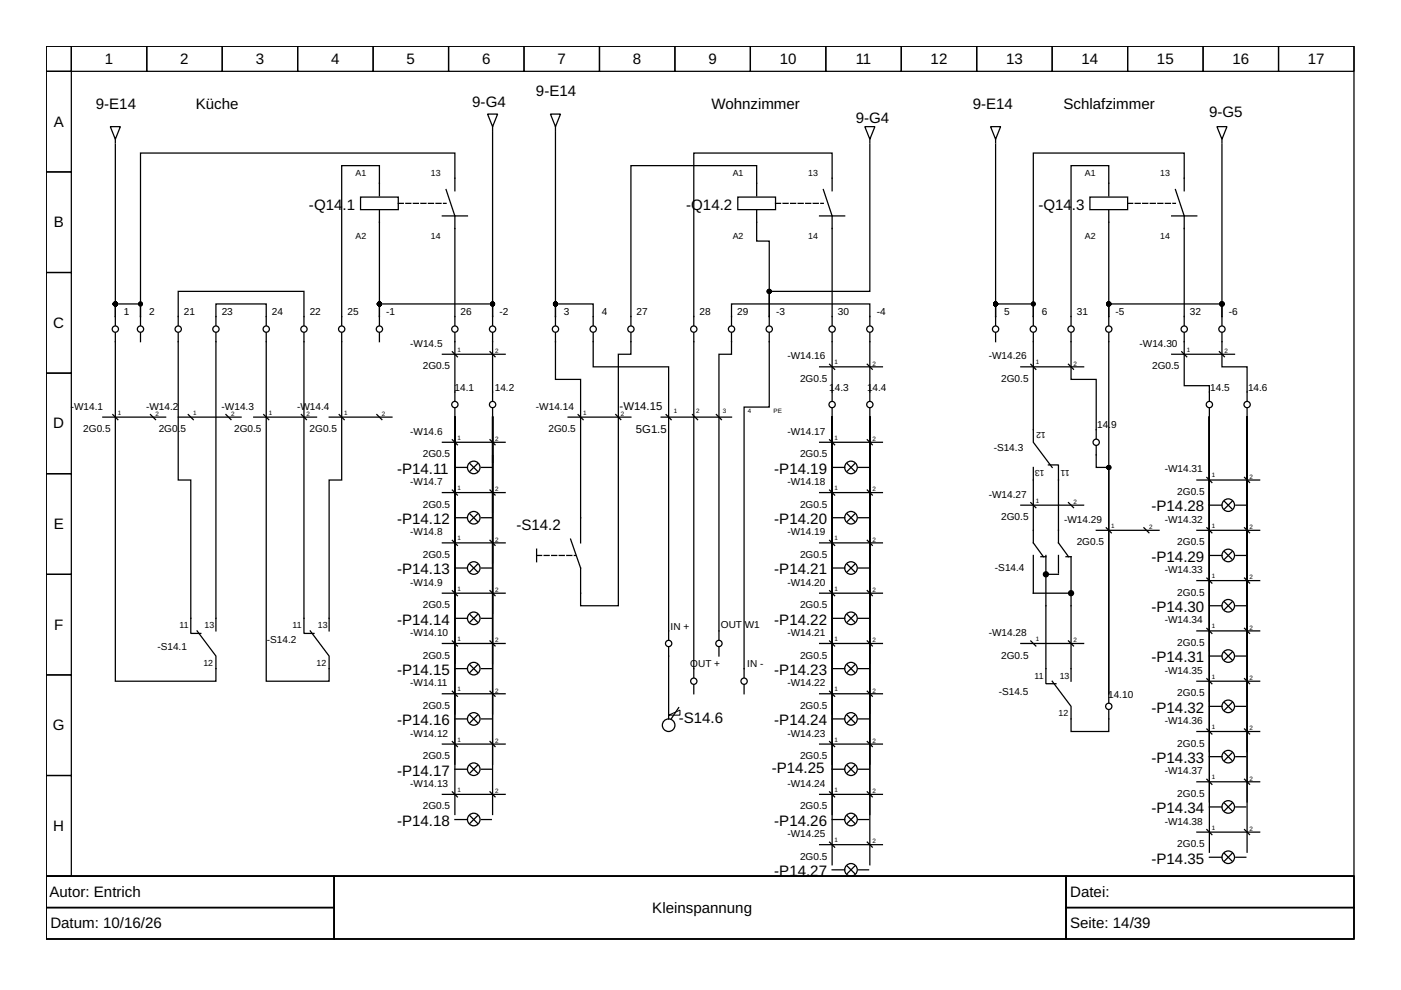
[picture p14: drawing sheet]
<svg xmlns="http://www.w3.org/2000/svg" width="297mm" height="210mm" viewBox="0 0 297 210" stroke-linecap="round" stroke-linejoin="round" font-family="sans-serif">
<defs><g id="words">
<g font-size="3.2">
<text x="22.2" y="13.5">1</text>
<text x="38.2" y="13.5">2</text>
<text x="54.2" y="13.5">3</text>
<text x="70.2" y="13.5">4</text>
<text x="86.2" y="13.5">5</text>
<text x="102.2" y="13.5">6</text>
<text x="118.2" y="13.5">7</text>
<text x="134.2" y="13.5">8</text>
<text x="150.2" y="13.5">9</text>
<text x="165.3" y="13.5">10</text>
<text x="181.4" y="13.5">11</text>
<text x="197.3" y="13.5">12</text>
<text x="213.3" y="13.5">13</text>
<text x="229.3" y="13.5">14</text>
<text x="245.3" y="13.5">15</text>
<text x="261.3" y="13.5">16</text>
<text x="277.3" y="13.5">17</text>
<text x="20.3" y="23.1">9-E14</text>
<text x="41.5" y="23.1">Küche</text>
<text x="100.1" y="22.6">9-G4</text>
<text x="113.6" y="20.5">9-E14</text>
<text x="150.8" y="23.1">Wohnzimmer</text>
<text x="206.2" y="23.1">9-E14</text>
<text x="225.5" y="23.1">Schlafzimmer</text>
<text x="11.4" y="26.9">A</text>
<text x="181.4" y="26.1">9-G4</text>
<text x="256.4" y="24.7">9-G5</text>
<text x="65.5" y="44.4">-Q14</text>
<text x="72.6" y="44.4">.1</text>
<text x="145.5" y="44.4">-Q14.2</text>
<text x="220.2" y="44.4">-Q14</text>
<text x="227.3" y="44.4">.3</text>
<text x="11.4" y="48.2">B</text>
<text x="11.3" y="69.5">C</text>
<text x="11.3" y="90.8">D</text>
<text x="84.2" y="100.4">-P14.11</text>
<text x="164.2" y="100.4">-P14.19</text>
<text x="11.4" y="112.2">E</text>
<text x="84.2" y="111.1">-P14.12</text>
<text x="109.5" y="112.4">-S14.2</text>
<text x="164.2" y="111.1">-P14.20</text>
<text x="244.1" y="108.4">-P14.28</text>
<text x="244.1" y="119.1">-P14.29</text>
<text x="84.2" y="121.8">-P14.13</text>
<text x="164.2" y="121.8">-P14.21</text>
<text x="244.1" y="129.8">-P14.30</text>
<text x="11.5" y="133.5">F</text>
<text x="84.2" y="132.4">-P14.14</text>
<text x="164.2" y="132.4">-P14.22</text>
<text x="84.2" y="143.1">-P14.15</text>
<text x="164.2" y="143.1">-P14.23</text>
<text x="244.1" y="140.4">-P14.31</text>
<text x="11.2" y="154.8">G</text>
<text x="84.2" y="153.8">-P14.16</text>
<text x="143.9" y="153.2">-S14.6</text>
<text x="164.2" y="153.8">-P14.24</text>
<text x="244.1" y="151.1">-P14.32</text>
<text x="244.1" y="161.8">-P14.33</text>
<text x="84.2" y="164.4">-P14.17</text>
<text x="163.6" y="163.9">-P14.25</text>
<text x="244.1" y="172.4">-P14.34</text>
<text x="11.3" y="176.2">H</text>
<text x="84.2" y="175.1">-P14.18</text>
<text x="164.2" y="175.1">-P14.26</text>
<text x="164.2" y="185.8">-P14.27</text>
<text x="244.1" y="183.1">-P14.35</text>
<text x="10.5" y="190.2">Autor: Entrich</text>
<text x="226.9" y="190.2">Datei:</text>
<text x="10.7" y="196.8">Datum: 10/16/26</text>
<text x="138.3" y="193.5">Kleinspannung</text>
<text x="226.9" y="196.8">Seite: 14/39</text>
</g>
<g font-size="2.4">
<text x="131.4" y="87">-W14.15</text>
<text x="134.8" y="91.9">5G1.5</text>
</g>
<g font-size="2.1">
<text x="26.3" y="66.8">1</text>
<text x="31.6" y="66.8">2</text>
<text x="39" y="66.8">21</text>
<text x="47" y="66.8">23</text>
<text x="57.7" y="66.8">24</text>
<text x="65.7" y="66.8">22</text>
<text x="73.7" y="66.8">25</text>
<text x="81.9" y="66.8">-1</text>
<text x="97.7" y="66.8">26</text>
<text x="105.9" y="66.8">-2</text>
<text x="119.6" y="66.8">3</text>
<text x="127.6" y="66.8">4</text>
<text x="135" y="66.8">27</text>
<text x="148.3" y="66.8">28</text>
<text x="156.3" y="66.8">29</text>
<text x="164.5" y="66.8">-3</text>
<text x="177.6" y="66.8">30</text>
<text x="185.9" y="66.8">-4</text>
<text x="212.9" y="66.8">5</text>
<text x="220.9" y="66.8">6</text>
<text x="228.3" y="66.8">31</text>
<text x="236.5" y="66.8">-5</text>
<text x="252.3" y="66.8">32</text>
<text x="260.5" y="66.8">-6</text>
<text x="87" y="73.5">-W14.5</text>
<text x="167" y="76.2">-W14.16</text>
<text x="209.6" y="76.2">-W14.26</text>
<text x="241.6" y="73.5">-W14.30</text>
<text x="89.6" y="78.3">2G0.5</text>
<text x="96.4" y="82.8">14.1</text>
<text x="104.9" y="82.8">14.2</text>
<text x="169.6" y="81">2G0.5</text>
<text x="175.8" y="82.8">1</text>
<text x="177" y="82.8">4.3</text>
<text x="183.8" y="82.8">1</text>
<text x="185" y="82.8">4.4</text>
<text x="212.3" y="81">2G0.5</text>
<text x="244.3" y="78.3">2G0.5</text>
<text x="256.6" y="82.8">14.5</text>
<text x="264.6" y="82.8">14.6</text>
<text x="15" y="86.8">-</text>
<text x="15.7" y="86.8">W14.1</text>
<text x="31" y="86.8">-W14.2</text>
<text x="47" y="86.8">-W14.3</text>
<text x="63" y="86.8">-W14.4</text>
<text x="113.6" y="86.8">-W14.14</text>
<text x="17.7" y="91.6">2G0.5</text>
<text x="33.7" y="91.6">2G0.</text>
<text x="38.3" y="91.6">5</text>
<text x="49.6" y="91.6">2G0.5</text>
<text x="65.6" y="91.6">2G0.5</text>
<text x="87" y="92.2">-W14.6</text>
<text x="116.3" y="91.6">2G0.5</text>
<text x="167" y="92.2">-W14.17</text>
<text x="210.7" y="95.6">-S14.3</text>
<text x="232.6" y="90.8">14.</text>
<text x="235.6" y="90.8">9</text>
<text x="89.6" y="97">2G0.5</text>
<text x="169.6" y="97">2G0.5</text>
<text x="246.9" y="100.2">-W14.31</text>
<text x="87" y="102.8">-W14.7</text>
<text x="89.6" y="107.6">2G0.5</text>
<text x="167" y="102.8">-W14.18</text>
<text x="169.6" y="107.6">2G0.5</text>
<text x="209.6" y="105.5">-W14.27</text>
<text x="249.6" y="105">2G0.5</text>
<text x="87" y="113.5">-W14.8</text>
<text x="167" y="113.5">-W14.19</text>
<text x="212.3" y="110.3">2G0.5</text>
<text x="225.6" y="110.8">-W14.29</text>
<text x="246.9" y="110.8">-W14.32</text>
<text x="89.6" y="118.3">2G0.5</text>
<text x="169.6" y="118.3">2G0.5</text>
<text x="228.3" y="115.6">2G0.5</text>
<text x="249.6" y="115.6">2G0.5</text>
<text x="87" y="124.2">-W14.9</text>
<text x="167" y="124.2">-W14.20</text>
<text x="211" y="121">-S14.4</text>
<text x="246.9" y="121.5">-W14.33</text>
<text x="89.6" y="129">2G0.5</text>
<text x="169.6" y="129">2G0.5</text>
<text x="249.6" y="126.3">2G0.5</text>
<text x="33.4" y="137.8">-S14.1</text>
<text x="56.6" y="136.4">-S14.2</text>
<text x="87" y="134.8">-W14.10</text>
<text x="142.2" y="133.5">IN +</text>
<text x="152.8" y="133.2">OUT</text>
<text x="157.9" y="133.2">W1</text>
<text x="167" y="134.8">-W14.21</text>
<text x="209.6" y="134.8">-W14.28</text>
<text x="246.9" y="132.2">-W14.34</text>
<text x="249.6" y="137">2G0.5</text>
<text x="89.6" y="139.6">2G0.5</text>
<text x="146.3" y="141.5">OUT +</text>
<text x="158.4" y="141.5">IN -</text>
<text x="169.6" y="139.6">2G0.5</text>
<text x="212.3" y="139.6">2G0.5</text>
<text x="246.9" y="142.8">-W14.35</text>
<text x="87" y="145.5">-W14.11</text>
<text x="167" y="145.5">-W14.22</text>
<text x="211.8" y="147.4">-S14.5</text>
<text x="234.9" y="148">14.10</text>
<text x="249.6" y="147.6">2G0.5</text>
<text x="89.6" y="150.3">2G0.5</text>
<text x="169.6" y="150.3">2G0.5</text>
<text x="246.9" y="153.5">-W14.36</text>
<text x="87" y="156.2">-W14.12</text>
<text x="89.6" y="161">2G0.5</text>
<text x="167" y="156.2">-W14.23</text>
<text x="169.6" y="161">2G0.5</text>
<text x="249.6" y="158.3">2G0.5</text>
<text x="87" y="166.8">-W14.13</text>
<text x="167" y="166.8">-W14.24</text>
<text x="246.9" y="164.2">-W14.37</text>
<text x="89.6" y="171.6">2G0.5</text>
<text x="169.6" y="171.6">2G0.5</text>
<text x="249.6" y="169">2G0.5</text>
<text x="167" y="177.5">-W14.25</text>
<text x="246.9" y="174.8">-W14.38</text>
<text x="249.6" y="179.6">2G0.5</text>
<text x="169.6" y="182.3">2G0.5</text>
</g>
<g font-size="1.9">
<text x="75.4" y="37.3">A1</text>
<text x="91.4" y="37.3">13</text>
<text x="155.4" y="37.3">A1</text>
<text x="171.4" y="37.3">13</text>
<text x="230" y="37.3">A1</text>
<text x="246" y="37.3">13</text>
<text x="75.4" y="50.6">A2</text>
<text x="91.4" y="50.6">14</text>
<text x="155.4" y="50.6">A2</text>
<text x="171.4" y="50.6">14</text>
<text x="230" y="50.6">A2</text>
<text x="246" y="50.6">14</text>
<text x="221.7" y="91.6" transform="rotate(-180 221.7 91.6)">12</text>
<text x="221.5" y="99.6" transform="rotate(-180 221.5 99.6)">13</text>
<text x="226.8" y="99.6" transform="rotate(-180 226.8 99.6)">11</text>
<text x="38.1" y="133.2">11</text>
<text x="43.4" y="133.2">13</text>
<text x="62" y="133.2">11</text>
<text x="67.4" y="133.2">13</text>
<text x="43.1" y="141.2">12</text>
<text x="67.1" y="141.2">12</text>
<text x="219.4" y="143.9">11</text>
<text x="224.7" y="143.9">13</text>
<text x="224.4" y="151.9">12</text>
</g>
<g font-size="1.3">
<text x="97" y="74.6">1</text>
<text x="105" y="74.8">2</text>
<text x="177" y="77.2">1</text>
<text x="185" y="77.5">2</text>
<text x="219.6" y="77.2">1</text>
<text x="227.6" y="77.5">2</text>
<text x="251.6" y="74.6">1</text>
<text x="259.6" y="74.8">2</text>
<text x="25" y="87.9">1</text>
<text x="33" y="88.2">2</text>
<text x="41" y="87.9">1</text>
<text x="49" y="88.2">2</text>
<text x="57" y="87.9">1</text>
<text x="65" y="88.2">2</text>
<text x="73" y="87.9">1</text>
<text x="81" y="88.2">2</text>
<text x="123.6" y="87.9">1</text>
<text x="131.6" y="88.2">2</text>
<text x="142.8" y="87.6">1</text>
<text x="147.6" y="87.6">2</text>
<text x="153.2" y="87.6">3</text>
<text x="158.6" y="87.6">4</text>
<text x="164" y="87.6">PE</text>
<text x="97" y="93.2">1</text>
<text x="105" y="93.5">2</text>
<text x="177" y="93.2">1</text>
<text x="185" y="93.5">2</text>
<text x="256.9" y="101.2">1</text>
<text x="264.9" y="101.5">2</text>
<text x="97" y="103.9">1</text>
<text x="105" y="104.2">2</text>
<text x="177" y="103.9">1</text>
<text x="185" y="104.2">2</text>
<text x="219.6" y="106.6">1</text>
<text x="227.6" y="106.8">2</text>
<text x="235.6" y="111.9">1</text>
<text x="243.6" y="112.2">2</text>
<text x="256.9" y="111.9">1</text>
<text x="264.9" y="112.2">2</text>
<text x="97" y="114.6">1</text>
<text x="105" y="114.8">2</text>
<text x="177" y="114.6">1</text>
<text x="185" y="114.8">2</text>
<text x="97" y="125.2">1</text>
<text x="105" y="125.5">2</text>
<text x="177" y="125.2">1</text>
<text x="185" y="125.5">2</text>
<text x="256.9" y="122.6">1</text>
<text x="264.9" y="122.8">2</text>
<text x="97" y="135.9">1</text>
<text x="105" y="136.2">2</text>
<text x="177" y="135.9">1</text>
<text x="185" y="136.2">2</text>
<text x="219.6" y="135.9">1</text>
<text x="227.6" y="136.2">2</text>
<text x="256.9" y="133.2">1</text>
<text x="264.9" y="133.5">2</text>
<text x="256.9" y="143.9">1</text>
<text x="97" y="146.6">1</text>
<text x="105" y="146.8">2</text>
<text x="177" y="146.6">1</text>
<text x="185" y="146.8">2</text>
<text x="264.9" y="144.2">2</text>
<text x="256.9" y="154.6">1</text>
<text x="264.9" y="154.8">2</text>
<text x="97" y="157.2">1</text>
<text x="105" y="157.5">2</text>
<text x="177" y="157.2">1</text>
<text x="185" y="157.5">2</text>
<text x="97" y="167.9">1</text>
<text x="177" y="167.9">1</text>
<text x="256.9" y="165.2">1</text>
<text x="264.9" y="165.5">2</text>
<text x="105" y="168.2">2</text>
<text x="185" y="168.2">2</text>
<text x="177" y="178.6">1</text>
<text x="185" y="178.8">2</text>
<text x="256.9" y="175.9">1</text>
<text x="264.9" y="176.2">2</text>
</g>
</g></defs>
<g fill="none" stroke="#000" stroke-width=".27">
<path d="M9.8 9.8h277.3v176h-277.3zM9.8 9.8h5.3v5.3h-5.3zM9.8 15.1h5.3v21.4h-5.3zM15.1 9.8h16v5.3h-16zM31.1 9.8h16v5.3h-16zM47.1 9.8h16v5.3h-16zM63.1 9.8h16v5.3h-16zM79.1 9.8h16v5.3h-16zM95.1 9.8h16v5.3h-16zM111.1 9.8h16v5.3h-16zM127.1 9.8h16v5.3h-16zM143.1 9.8h16v5.3h-16z"/>
<path d="M159.1 9.8h16v5.3h-16zM175.1 9.8h16v5.3h-16zM191.1 9.8h16v5.3h-16zM207.1 9.8h16v5.3h-16zM223.1 9.8h16v5.3h-16zM239.1 9.8h16v5.3h-16zM255.1 9.8h16v5.3h-16zM271.1 9.8h16v5.3h-16zM9.8 36.5h5.3v21.3h-5.3zM23.4 26.9h2.1l-1 2.6zM24.5 29.5v.8M24.5 30.6v36.5"/>
<path d="M103.4 24.2h2.1l-1.1 2.7zM104.4 26.9v.8M104.4 27.9v39.2M116.7 24.2h2.1l-1 2.7zM117.8 26.9v.8M117.8 27.9v39.2M183.4 26.9h2.1l-1.1 2.6zM184.4 29.5v.8M184.4 30.6v31.2h-21.3v5.3M210 26.9h2.2l-1.1 2.6zM211.1 29.5v.8M211.1 30.6v36.5"/>
<path d="M258 26.9h2.1l-1 2.6zM259.1 29.5v.8M259.1 30.6v36.5M9.8 57.8h5.3v21.3h-5.3zM76.4 41.8h8v2.6h-8zM80.4 41.5v-6.4h-8v33.9M80.4 44.4v22.7M93.8 45.8h5.3M94.6 40.2l1.8 5.6v23.2M96.4 40.5v-8h-66.6v34.6M156.4 41.8h8v2.6h-8zM160.4 41.5v-6.4h-26.6v33.9"/>
<path d="M160.4 44.4v6.7h2.7v16M173.8 45.8h5.3M174.6 40.2l1.8 5.6v23.2M176.4 40.5v-8h-29.3v36.5M231.1 41.8h8v2.6h-8zM235.1 41.5v-6.4h-8v33.9M235.1 44.4v22.7M248.4 45.8h5.3M249.2 40.2l1.9 5.6v23.2M251.1 40.5v-8h-32v34.6M9.8 79.1h5.3v21.3h-5.3zM24.5 70.6v73.8h21.3v-5.3l-4-5.3"/>
<path d="M24.5 67.1v1.9M24.5 67.1v-2.7h5.3v2.7M29.8 67.1v1.9M29.8 70.6v1.8M37.8 70.6v31.2h2.7v32.5h2.1M37.8 69v-7.2h26.6v7.2M45.8 70.6v63.2M45.8 69v-4.6h10.6v4.6M56.4 70.6v73.8h13.4v-5.3l-4-5.3M64.4 70.6v63.7h2.2M72.4 70.6v31.2h-2.6v32M80.4 67.1v1.9"/>
<path d="M80.4 70.6v1.8M80.4 67.1v-2.7h24v2.7M93.8 75.1h13.3M95.9 74.6l1.1 1M96.4 70.6v14.4M103.9 74.6l1.1 1M104.4 70.6v14.4M104.4 67.1v1.9M117.8 70.6v9.8h5.3v34.7M117.8 67.1v1.9M117.8 67.1v-2.7h8v4.6M125.8 70.6v7.2h16v57.8"/>
<path d="M133.8 70.6v4.5h-2.7v53.3h-8v-8l-2.1-6.1M147.1 70.6v73M155.1 69v-4.6h29.3v4.6M155.1 70.6v4.5h-2.7v60.5M163.1 70.6v15.7h-5.3v57.3M163.1 67.1v1.9M173.8 77.8h13.3M175.9 77.2l1.1 1.1M176.4 70.6v14.4M183.9 77.2l1 1.1M184.4 70.6v14.4M211.1 67.1v1.9"/>
<path d="M211.1 70.6v1.8M211.1 67.1v-2.7h8v2.7M216.4 77.8h13.3M218.6 77.2l1 1.1M219.1 70.6v23.2l4 5.3M219.1 67.1v1.9M226.5 77.2l1.1 1.1M227.1 70.6v9.8h5.3v12.6M235.1 67.1v-2.7h24v2.7M235.1 70.6v76.5M235.1 67.1v1.9M248.4 75.1h13.3"/>
<path d="M250.5 74.6l1.1 1M251.1 70.6v11.2h5.3v3.2M258.5 74.6l1.1 1M259.1 70.6v7.2h5.3v7.2M259.1 67.1v1.9M21.8 88.4h13.3M23.9 87.9l1.1 1.1M31.9 87.9l1.1 1.1M37.8 88.4h13.3M39.9 87.9l1.1 1.1M47.9 87.9l1.1 1.1M53.8 88.4h13.3"/>
<path d="M55.9 87.9l1.1 1.1M63.9 87.9l1.1 1.1M69.8 88.4h13.3M71.9 87.9l1.1 1.1M79.9 87.9l1.1 1.1M93.8 93.8h13.3M95.9 93.2l1.1 1.1M96.4 99.1h2.7M96.4 86.6v1.8M96.4 88.4v20.3M96.4 88.4v63M96.4 88.4v31"/>
<path d="M96.4 88.4v52.3M96.4 88.4v41.6M96.4 88.4v73.6M96.4 88.4v84.3M99.6 98.3l1.6 1.6M101.2 98.3l-1.6 1.6M102 99.1h2.2M103.9 93.2l1.1 1.1M104.4 86.6v1.8M104.4 88.4v84.3M104.4 88.4v31M104.4 88.4v73.6"/>
<path d="M104.4 88.4v41.6M104.4 88.4v20.3M104.4 88.4v63M104.4 88.4v52.3M120.5 88.4h13.3M122.6 87.9l1 1.1M130.6 87.9l1 1.1M140.2 88.4h14.9M141.2 87.9l1.1 1.1M146.8 87.9l1.1 1.1M151.9 87.9l1 1.1M173.8 93.8h13.3"/>
<path d="M175.9 93.2l1.1 1.1M176.4 88.4v20.3M176.4 88.4v9.6M176.4 88.4v63M176.4 88.4v95M176.4 88.4v73.6M176.4 88.4v41.6M176.4 88.4v31M176.4 88.4v84.3M176.4 88.4v52.3M176.4 86.6v1.8M176.4 99.1h2.7"/>
<path d="M179.6 98.3l1.6 1.6M181.2 98.3l-1.6 1.6M182 99.1h2.2M183.9 93.2l1 1.1M184.4 86.6v1.8M184.4 88.4v52.3M184.4 88.4v9.6M184.4 88.4v73.6M184.4 88.4v95M184.4 88.4v84.3M184.4 88.4v31M184.4 88.4v63"/>
<path d="M184.4 88.4v20.3M184.4 88.4v41.6M219.1 99.1v16l2.1 2.9M222.3 98.6h2.1v16.5l2.1 2.9M232.4 94.6v4.5h2.7v48M256.4 86.6v1.8M256.4 88.4v28.3M256.4 88.4v92.3M256.4 88.4v81.6M256.4 88.4v39M256.4 88.4v49.6M256.4 88.4v71"/>
<path d="M256.4 88.4v60.3M256.4 88.4v17.6M264.4 86.6v1.8M264.4 88.4v17.6M264.4 88.4v92.3M264.4 88.4v81.6M264.4 88.4v49.6M264.4 88.4v28.3M264.4 88.4v39M264.4 88.4v71M264.4 88.4v60.3M9.8 100.4h5.3v21.4h-5.3z"/>
<path d="M93.8 104.4h13.3M93.8 115.1h13.3M95.9 103.9l1.1 1.1M95.9 114.6l1.1 1M96.4 109.8h2.7M99.6 109l1.6 1.6M99.6 119.6l1.6 1.6M101.2 109l-1.6 1.6M101.2 119.6l-1.6 1.6M102 109.8h2.2M103.9 114.6l1.1 1M103.9 103.9l1.1 1.1"/>
<path d="M113.8 116.4v2.7M173.8 104.4h13.3M173.8 115.1h13.3M175.9 103.9l1.1 1.1M175.9 114.6l1.1 1M176.4 109.8h2.7M179.6 109l1.6 1.6M179.6 119.6l1.6 1.6M181.2 109l-1.6 1.6M181.2 119.6l-1.6 1.6M182 109.8h2.2M183.9 103.9l1 1.1"/>
<path d="M183.9 114.6l1 1M216.4 107.1h13.3M218.6 106.6l1 1M219.1 117.8v8h8M220.7 118h1M221.7 117.8v27.2h2.2M224.4 117.8v3.7M226 118h1.1v26.4M226.5 106.6l1.1 1M232.4 112.4h13.3M234.5 111.9l1.1 1.1M242.5 111.9l1.1 1.1"/>
<path d="M253.8 101.8h13.3M253.8 112.4h13.3M255.9 101.2l1 1.1M255.9 111.9l1 1.1M256.4 107.1h2.7M256.4 117.8h2.7M259.6 106.3l1.6 1.6M259.6 117l1.6 1.6M261.2 106.3l-1.6 1.6M261.2 117l-1.6 1.6M262 107.1h2.1M262 117.8h2.1"/>
<path d="M263.9 101.2l1 1.1M263.9 111.9l1 1.1M9.8 121.8h5.3v21.3h-5.3zM93.8 136.4h13.3M93.8 125.8h13.3M95.9 135.9l1.1 1.1M95.9 125.2l1.1 1.1M96.4 120.4h2.7M96.4 131.1h2.7M99.6 130.3l1.6 1.6M101.2 130.3l-1.6 1.6M102 120.4h2.2"/>
<path d="M102 131.1h2.2M103.9 135.9l1.1 1.1M103.9 125.2l1.1 1.1M141.8 137.2v15.2M152.4 137.2v1.9M173.8 136.4h13.3M173.8 125.8h13.3M175.9 135.9l1.1 1.1M175.9 125.2l1.1 1.1M176.4 120.4h2.7M176.4 131.1h2.7M179.6 130.3l1.6 1.6"/>
<path d="M181.2 130.3l-1.6 1.6M182 120.4h2.2M182 131.1h2.2M183.9 135.9l1 1.1M183.9 125.2l1 1.1M216.4 136.4h13.3M218.6 135.9l1 1.1M221.7 121.8h2.7M226.5 135.9l1.1 1.1M253.8 133.8h13.3M253.8 123.1h13.3M255.9 133.2l1 1.1"/>
<path d="M255.9 122.6l1 1M256.4 128.4h2.7M256.4 139.1h2.7M259.6 127.6l1.6 1.6M259.6 138.3l1.6 1.6M261.2 127.6l-1.6 1.6M261.2 138.3l-1.6 1.6M262 128.4h2.1M262 139.1h2.1M263.9 133.2l1 1.1M263.9 122.6l1 1M9.8 143.1h5.3v21.3h-5.3z"/>
<path d="M93.8 147.1h13.3M93.8 157.8h13.3M95.9 146.6l1.1 1M95.9 157.2l1.1 1.1M96.4 141.8h2.7M96.4 152.4h2.7M99.6 141l1.6 1.6M99.6 151.6l1.6 1.6M101.2 141l-1.6 1.6M101.2 151.6l-1.6 1.6M102 141.8h2.2M102 152.4h2.2"/>
<path d="M103.9 146.6l1.1 1M103.9 157.2l1.1 1.1M143.9 150l-1.6 2.4M147.1 145.2v1.9M157.8 145.2v1.9M173.8 147.1h13.3M173.8 157.8h13.3M175.9 146.6l1.1 1M175.9 157.2l1.1 1.1M176.4 141.8h2.7M176.4 152.4h2.7M179.6 151.6l1.6 1.6"/>
<path d="M179.6 141l1.6 1.6M181.2 151.6l-1.6 1.6M181.2 141l-1.6 1.6M182 141.8h2.2M182 152.4h2.2M183.9 146.6l1 1M183.9 157.2l1 1.1M223.1 144.4l4 5.4v5.3h8v-4.5M235.1 147.1v1.9M253.8 144.4h13.3M253.8 155.1h13.3M255.9 143.9l1 1.1"/>
<path d="M255.9 154.6l1 1M256.4 149.8h2.7M259.6 159.6l1.6 1.6M259.6 149l1.6 1.6M261.2 159.6l-1.6 1.6M261.2 149l-1.6 1.6M262 149.8h2.1M263.9 143.9l1 1.1M263.9 154.5l1 1.1M9.8 164.4h5.3v21.4h-5.3zM93.8 168.4h13.3M95.9 167.9l1.1 1.1"/>
<path d="M96.4 173.8h2.7M96.4 163.1h2.7M99.6 173l1.6 1.6M99.6 162.3l1.6 1.6M101.2 173l-1.6 1.6M101.2 162.3l-1.6 1.6M102 173.8h2.2M102 163.1h2.2M103.9 167.9l1.1 1M173.8 168.4h13.3M173.8 179.1h13.3M175.9 178.6l1.1 1"/>
<path d="M175.9 167.9l1.1 1.1M176.4 173.8h2.7M176.4 163.1h2.7M179.6 162.3l1.6 1.6M179.6 173l1.6 1.6M181.2 162.3l-1.6 1.6M181.2 173l-1.6 1.6M182 173.8h2.2M182 163.1h2.2M183.9 178.5l1 1.1M183.9 167.9l1 1M253.8 165.8h13.3"/>
<path d="M253.8 176.4h13.3M255.9 165.2l1 1.1M255.9 175.9l1 1.1M256.4 171.1h2.7M256.4 160.4h2.7M259.6 170.3l1.6 1.6M261.2 170.3l-1.6 1.6M262 171.1h2.1M262 160.4h2.1M263.9 165.2l1 1.1M263.9 175.9l1 1M9.8 185.8h277.3v13.3h-277.3z"/>
<path d="M9.8 185.8h61v6.6h-61zM9.8 192.4h61v6.7h-61zM70.8 185.8h155.2v13.3h-155.2zM176.4 184.4h2.7M179.6 183.6l1.6 1.6M181.2 183.6l-1.6 1.6M182 184.4h2.2M226 185.8h61.1v6.6h-61.1zM226 192.4h61.1v6.7h-61.1zM256.4 181.8h2.7M259.6 181l1.6 1.6M261.2 181l-1.6 1.6"/>
<path d="M262 181.8h2.1"/>
<circle cx="24.5" cy="69.8" r=".67"/>
<circle cx="29.8" cy="69.8" r=".67"/>
<circle cx="37.8" cy="69.8" r=".67"/>
<circle cx="45.8" cy="69.8" r=".67"/>
<circle cx="56.4" cy="69.8" r=".67"/>
<circle cx="64.4" cy="69.8" r=".67"/>
<circle cx="72.4" cy="69.8" r=".67"/>
<circle cx="80.4" cy="69.8" r=".67"/>
<circle cx="96.4" cy="69.8" r=".67"/>
<circle cx="104.4" cy="69.8" r=".67"/>
<circle cx="117.8" cy="69.8" r=".67"/>
<circle cx="125.8" cy="69.8" r=".67"/>
<circle cx="133.8" cy="69.8" r=".67"/>
<circle cx="147.1" cy="69.8" r=".67"/>
<circle cx="155.1" cy="69.8" r=".67"/>
<circle cx="163.1" cy="69.8" r=".67"/>
<circle cx="176.4" cy="69.8" r=".67"/>
<circle cx="184.4" cy="69.8" r=".67"/>
<circle cx="211.1" cy="69.8" r=".67"/>
<circle cx="219.1" cy="69.8" r=".67"/>
<circle cx="227.1" cy="69.8" r=".67"/>
<circle cx="235.1" cy="69.8" r=".67"/>
<circle cx="251.1" cy="69.8" r=".67"/>
<circle cx="259.1" cy="69.8" r=".67"/>
<circle cx="96.4" cy="85.8" r=".67"/>
<circle cx="100.4" cy="99.1" r="1.33"/>
<circle cx="104.4" cy="85.8" r=".67"/>
<circle cx="176.4" cy="85.8" r=".67"/>
<circle cx="180.4" cy="99.1" r="1.33"/>
<circle cx="184.4" cy="85.8" r=".67"/>
<circle cx="232.4" cy="93.8" r=".67"/>
<circle cx="256.4" cy="85.8" r=".67"/>
<circle cx="264.4" cy="85.8" r=".67"/>
<circle cx="100.4" cy="109.8" r="1.33"/>
<circle cx="180.4" cy="109.8" r="1.33"/>
<circle cx="260.4" cy="117.8" r="1.33"/>
<circle cx="260.4" cy="107.1" r="1.33"/>
<circle cx="100.4" cy="131.1" r="1.33"/>
<circle cx="100.4" cy="120.4" r="1.33"/>
<circle cx="141.8" cy="136.4" r=".67"/>
<circle cx="152.4" cy="136.4" r=".67"/>
<circle cx="180.4" cy="131.1" r="1.33"/>
<circle cx="180.4" cy="120.4" r="1.33"/>
<circle cx="260.4" cy="139.1" r="1.33"/>
<circle cx="260.4" cy="128.4" r="1.33"/>
<circle cx="100.4" cy="141.8" r="1.33"/>
<circle cx="100.4" cy="152.4" r="1.33"/>
<circle cx="141.8" cy="153.8" r="1.33"/>
<circle cx="147.1" cy="144.4" r=".67"/>
<circle cx="157.8" cy="144.4" r=".67"/>
<circle cx="180.4" cy="141.8" r="1.33"/>
<circle cx="180.4" cy="152.4" r="1.33"/>
<circle cx="235.1" cy="149.8" r=".67"/>
<circle cx="260.4" cy="149.8" r="1.33"/>
<circle cx="100.4" cy="173.8" r="1.33"/>
<circle cx="100.4" cy="163.1" r="1.33"/>
<circle cx="180.4" cy="163.1" r="1.33"/>
<circle cx="180.4" cy="173.8" r="1.33"/>
<circle cx="260.4" cy="160.4" r="1.33"/>
<circle cx="260.4" cy="171.1" r="1.33"/>
<circle cx="180.4" cy="184.4" r="1.33"/>
<circle cx="260.4" cy="181.8" r="1.33"/>
</g>
<path d="M141.8 151.6l2.4-1v1z" fill="none" stroke="#000" stroke-width=".21"/>
<path d="M84.4 43.1h10.2M164.4 43.1h10.2M239.1 43.1h10.1M113.8 117.8h8.2" fill="none" stroke="#000" stroke-width=".27" stroke-dasharray="1.1 .5"/>
<g fill="#000" stroke="#000" stroke-width=".27">
<circle cx="24.5" cy="64.4" r=".4"/>
<circle cx="29.8" cy="64.4" r=".4"/>
<circle cx="80.4" cy="64.4" r=".4"/>
<circle cx="104.4" cy="64.4" r=".4"/>
<circle cx="117.8" cy="64.4" r=".4"/>
<circle cx="163.1" cy="61.8" r=".4"/>
<circle cx="211.1" cy="64.4" r=".4"/>
<circle cx="219.1" cy="64.4" r=".4"/>
<circle cx="235.1" cy="64.4" r=".4"/>
<circle cx="259.1" cy="64.4" r=".4"/>
<circle cx="235.1" cy="99.1" r=".4"/>
<circle cx="221.7" cy="121.8" r=".53"/>
<circle cx="227.1" cy="125.8" r=".53"/>
</g>
<use href="#words"/>
</svg>
